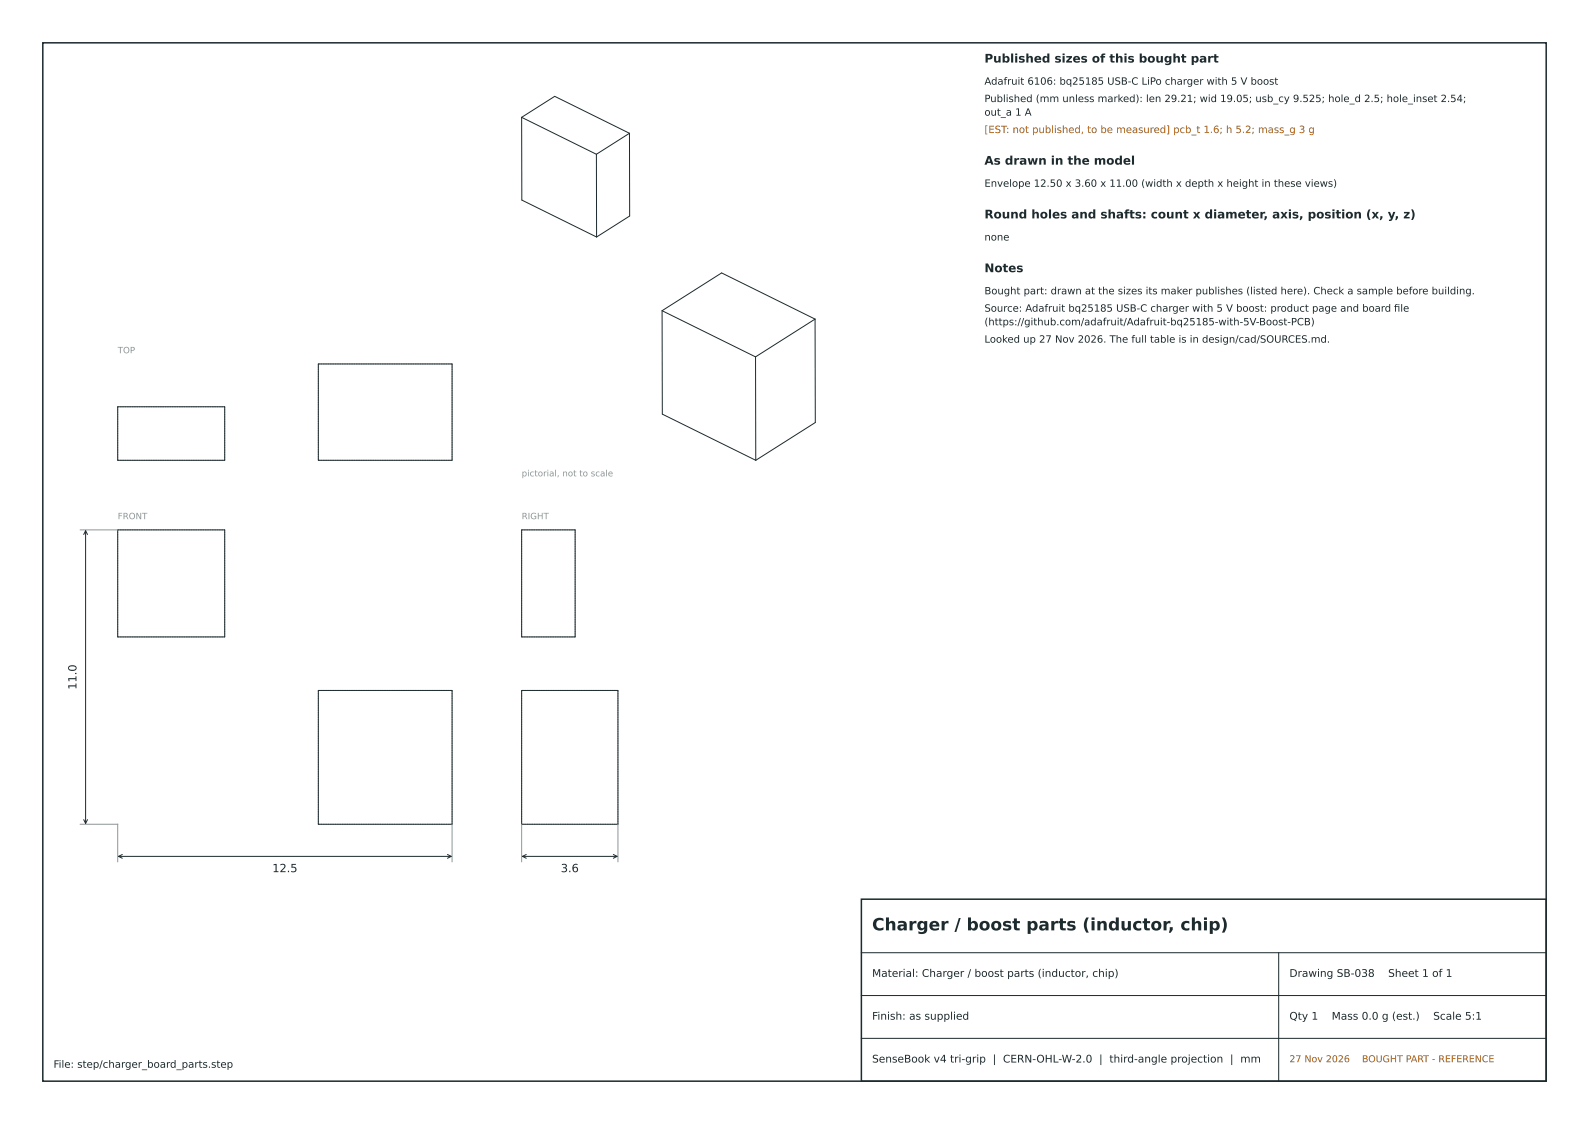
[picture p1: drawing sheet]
<svg xmlns="http://www.w3.org/2000/svg" width="297mm" height="210mm" viewBox="0 0 297 210" stroke-linecap="round" stroke-linejoin="round" font-family="sans-serif">
<defs><g id="words">
<text font-size="3.2" fill="#1d2a2e" x="163" y="173.8">Charger / boost parts (inductor, chip)</text>
<g font-size="2.2" fill="#1d2a2e">
<text x="184" y="11.7">Published sizes of this bought part</text>
<text x="184" y="30.8">As drawn in the model</text>
<text x="184" y="40.8">Round holes and shafts: count x diameter, axis, position (x, y, z)</text>
<text x="184" y="50.9">Notes</text>
</g>
<g font-size="2.1" fill="#1d2a2e">
<text x="14.3" y="128.9" transform="rotate(-90 14.3 128.9)">11.0</text>
<text x="50.9" y="162.9">12.5</text>
<text x="104.8" y="162.9">3.6</text>
</g>
<g font-size="2" fill="#1d2a2e">
<text x="163" y="182.5">Material: Charger / boost parts (inductor, chip)</text>
<text x="241" y="182.5">Drawing SB-038</text>
<text x="259.5" y="182.5">Sheet 1 of 1</text>
<text x="163" y="190.5">Finish: as supplied</text>
<text x="241" y="190.5">Qty 1</text>
<text x="248.9" y="190.5">Mass 0.0 g (est.)</text>
<text x="267.9" y="190.5">Scale 5:1</text>
<text x="163" y="198.5">SenseBook v4 tri-grip | CERN-OHL-W-2.0 | third-angle projection | mm</text>
</g>
<g font-size="1.9" fill="#1d2a2e">
<text x="184" y="15.8">Adafruit 6106: bq25185 USB-C LiPo charger with 5 V boost</text>
<text x="184" y="19.1">Published (mm unless marked): len 29.21; wid 19.05; usb_cy 9.525; hole_d 2.5; hole_inset 2.54;</text>
<text x="184" y="21.6">out_a 1 A</text>
<text x="184" y="34.9">Envelope 12.50 x 3.60 x 11.00 (width x depth x height in these views)</text>
<text x="184" y="44.9">none</text>
<text x="184" y="55">Bought part: drawn at the sizes its maker publishes (listed here). Check a sample before building.</text>
<text x="184" y="58.2">Source: Adafruit bq25185 USB-C charger with 5 V boost: product page and board fle</text>
<text x="260.5" y="58.2">i</text>
<text x="184" y="60.8">(https://github.com/adafruit/Adafruit-bq25185-with-5V-Boost-PCB)</text>
<text x="184" y="64">Looked up 27 Nov 2026. The full table is in design/cad/SOURCES.md.</text>
<text x="10" y="199.5">File: step/charger_board_parts.step</text>
</g>
<text font-size="1.9" fill="#b0600f" x="184" y="24.9">[EST: not published, to be measured] pcb_t 1.6; h 5.2; mass_g 3 g</text>
<g font-size="1.8" fill="#b0600f">
<text x="241" y="198.5">27 Nov 2026</text>
<text x="254.6" y="198.5">BOUGHT PART - REFERENCE</text>
</g>
<g font-size="1.6" fill="#8a979b">
<text x="22" y="66">TOP</text>
<text x="97.5" y="89">pictorial, not to scale</text>
<text x="22" y="97">FRONT</text>
<text x="97.5" y="97">RIGHT</text>
</g>
</g></defs>
<path d="M8 8h281v194h-281zM161 168h128v34h-128z" fill="none" stroke="#1d2a2e" stroke-width=".28"/>
<g fill="none" stroke="#8a979b" stroke-width=".19" stroke-dasharray=".3 .2" stroke-linecap="butt">
<path d="M22 76v10M22 76h20M42 76v10M59.5 68v18M59.5 68h25M84.5 68v18M22 99h20M22 86h20M59.5 86h25M107.5 99h-10M22 119v-20M22 119h20"/>
<path d="M42 119v-20M97.5 119v-20M107.5 119v-20M107.5 119h-10M59.5 129h25M115.5 129h-18M59.5 154v-25M59.5 154h25M84.5 154v-25M97.5 154v-25M115.5 154v-25M115.5 154h-18"/>
</g>
<g fill="none" stroke="#1d2a2e" stroke-width=".19">
<path d="M97.5 21.9l6.2-3.9 14 6.9M97.5 21.9v15.5l14 6.9M97.5 21.9l14 6.9M111.5 28.8v15.5M117.7 24.9v15.5l-6.2 3.9M117.7 24.9l-6.2 3.9M123.8 58l11.1-7 17.4 8.6M123.8 58v19.4l17.5 8.6M123.8 58l17.4 8.7M152.3 59.6l.1 19.3-11.1 7.1M152.3 59.6l-11.1 7.1M22 76h20v10h-20z"/>
<path d="M59.5 68h25v18h-25zM141.2 66.7l.1 19.3M15.6 99.9l.4-.7 .4 .7M16 99.2v54.6M22 99h20v20h-20zM97.5 99h10v20h-10zM59.5 129h25v25h-25zM97.5 129h18v25h-18zM15.6 153.1l.4 .7 .4-.7M22.2 160h62.1M22.9 159.6l-.7 .4 .7 .4M83.6 159.6l.7 .4-.7 .4"/>
<path d="M97.7 160h17.6M98.4 159.6l-.7 .4 .7 .4M114.6 159.6l.7 .4-.7 .4M161 178h128M239 178v24M161 194h128M161 186h128"/>
</g>
<path d="M15 99h7M15 154h7v7M84.5 154v7M97.5 154v7M115.5 154v7" fill="none" stroke="#8a979b" stroke-width=".19"/>
<use href="#words"/>
</svg>
